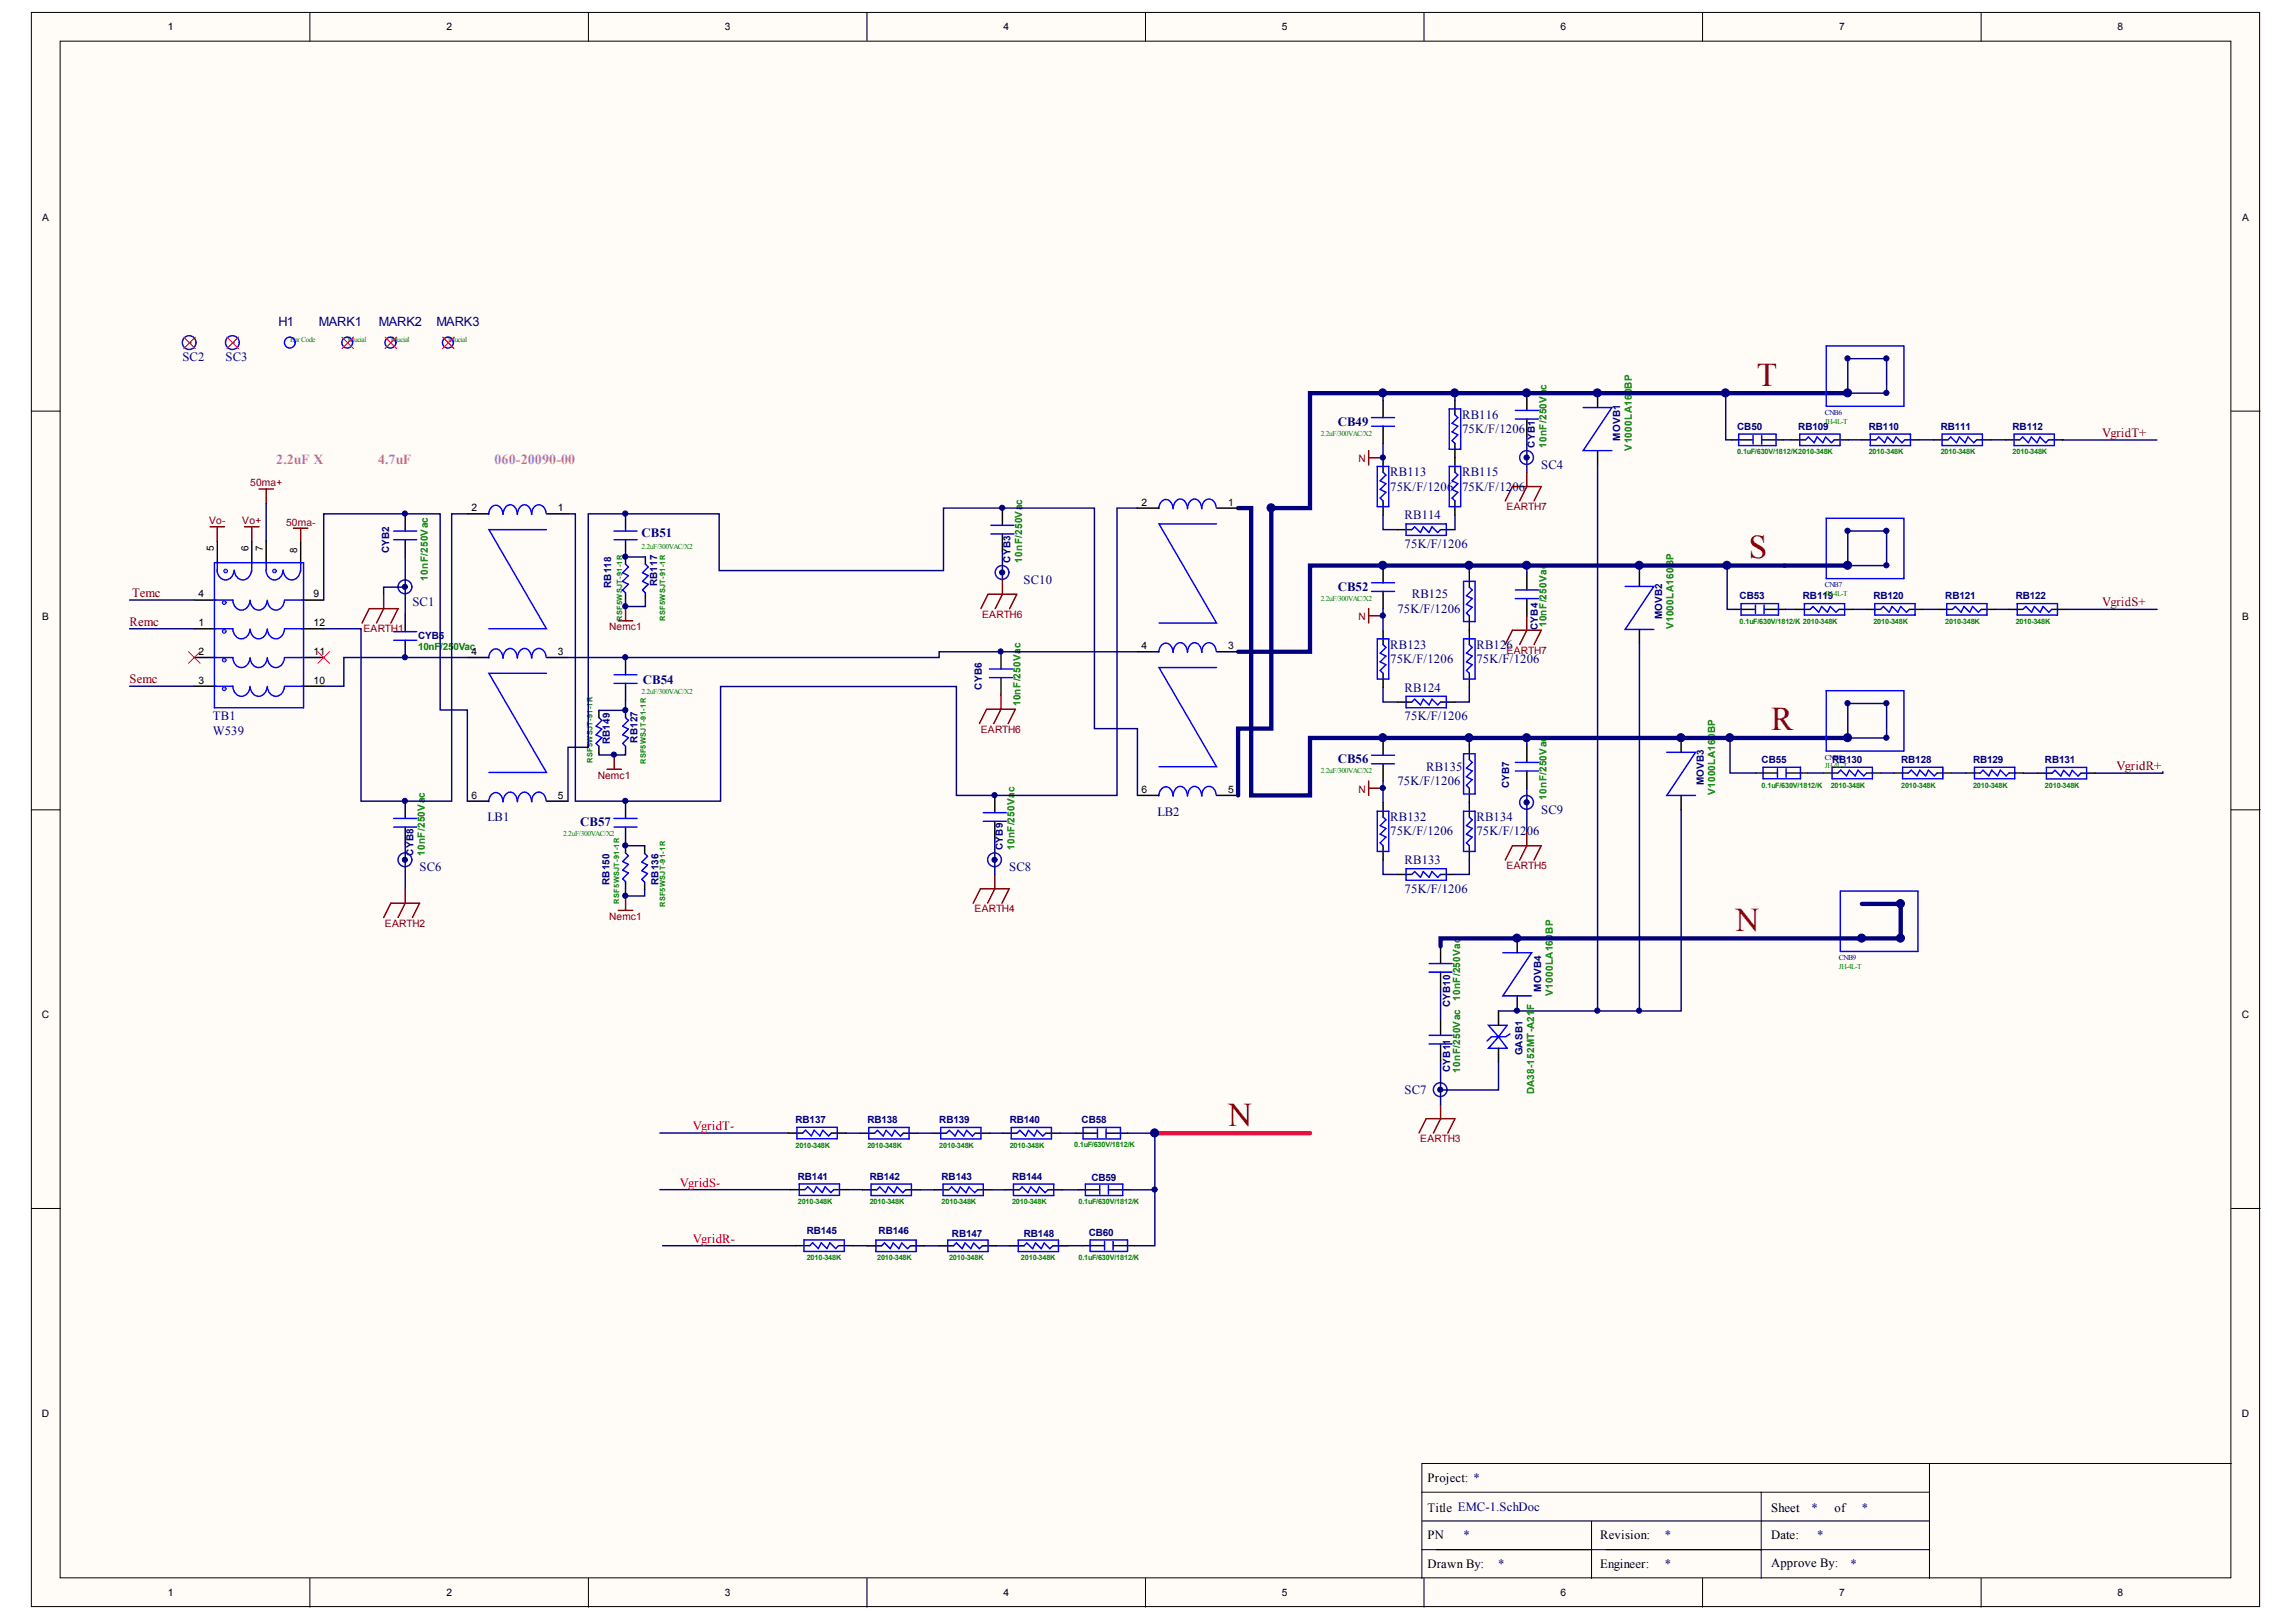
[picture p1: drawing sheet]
<svg xmlns="http://www.w3.org/2000/svg" width="297mm" height="210mm" viewBox="0 0 297 210" stroke-linecap="round" stroke-linejoin="round" font-family="sans-serif">
<defs><g id="words">
<g font-size="4.3" fill="#800000">
<text x="227.3" y="49.9">T</text>
<text x="226.2" y="72.2">S</text>
<text x="229.2" y="94.5">R</text>
<text x="224.5" y="120.4">N</text>
<text x="158.9" y="145.7">N</text>
</g>
<g font-size="1.8" fill="#f0f">
<text x="35.7" y="60">2.2uF X</text>
<text x="48.9" y="60">4.7uF</text>
<text x="64" y="60">060-20090-00</text>
</g>
<g font-size="1.7" fill="#000080">
<text x="36" y="42.2">H1</text>
<text x="41.3" y="42.2">MARK1</text>
<text x="49" y="42.2">MARK2</text>
<text x="56.5" y="42.2">MARK3</text>
<text x="173.1" y="55.1">CB49</text>
<text x="83" y="69.6">CB51</text>
<text x="173.1" y="76.4">CB52</text>
<text x="83.2" y="88.5">CB54</text>
<text x="173.1" y="98.7">CB56</text>
<text x="75.1" y="106.9">CB57</text>
</g>
<g font-size="1.6" fill="#000080">
<text x="23.6" y="46.8">SC2</text>
<text x="29.2" y="46.8">SC3</text>
<text x="189.2" y="54.2">RB116</text>
<text x="189.2" y="56.1">75K/F/1206</text>
<text x="179.9" y="63.5">75K/F/1206</text>
<text x="179.9" y="61.6">RB113</text>
<text x="189.2" y="63.5">75K/F/1206</text>
<text x="189.2" y="61.6">RB115</text>
<text x="199.4" y="60.7">SC4</text>
<text x="181.7" y="67.2">RB114</text>
<text x="181.7" y="70.9">75K/F/1206</text>
<text x="132.4" y="75.6">SC10</text>
<text x="182.6" y="77.4">RB125</text>
<text x="53.4" y="78.4">SC1</text>
<text x="179.9" y="83.9">RB123</text>
<text x="180.8" y="79.3">75K/F/1206</text>
<text x="191" y="83.9">RB126</text>
<text x="179.9" y="85.8">75K/F/1206</text>
<text x="181.7" y="89.5">RB124</text>
<text x="191" y="85.8">75K/F/1206</text>
<text x="27.6" y="95.1">W539</text>
<text x="27.6" y="93.2">TB1</text>
<text x="181.7" y="93.2">75K/F/1206</text>
<text x="180.8" y="101.6">75K/F/1206</text>
<text x="184.5" y="99.7">RB135</text>
<text x="63.1" y="106.3">LB1</text>
<text x="149.8" y="105.5">LB2</text>
<text x="179.9" y="106.3">RB132</text>
<text x="191" y="106.3">RB134</text>
<text x="199.4" y="105.3">SC9</text>
<text x="54.3" y="112.8">SC6</text>
<text x="130.6" y="112.8">SC8</text>
<text x="179.9" y="108.1">75K/F/1206</text>
<text x="181.7" y="111.8">RB133</text>
<text x="191" y="108.1">75K/F/1206</text>
<text x="181.7" y="115.5">75K/F/1206</text>
<text x="181.7" y="141.6">SC7</text>
<text x="234.4" y="195.7">*</text>
<text x="240.9" y="195.7">*</text>
<text x="189.3" y="199.2">*</text>
<text x="193.8" y="202.9">*</text>
<text x="215.4" y="199.2">*</text>
<text x="215.4" y="202.9">*</text>
<text x="235.1" y="199.2">*</text>
<text x="239.4" y="202.9">*</text>
</g>
<g font-size="1.6" fill="#800000">
<text x="271.9" y="56.5">VgridT+</text>
<text x="17.1" y="77.2">Temc</text>
<text x="16.8" y="81">Remc</text>
<text x="271.9" y="78.5">VgridS+</text>
<text x="16.8" y="88.4">Semc</text>
<text x="273.8" y="99.7">VgridR+</text>
</g>
<g font-size="1.6" fill="#f00">
<text x="89.6" y="146.2">VgridT-</text>
<text x="87.9" y="153.6">VgridS-</text>
<text x="89.6" y="160.8">VgridR-</text>
</g>
<g font-size="1.6">
<text x="184.7" y="191.8">Project: *</text>
<text x="184.7" y="195.7">Title EMC-1.SchDoc</text>
<text x="229.2" y="195.7">Sheet</text>
<text x="237.3" y="195.7">of</text>
<text x="184.7" y="202.9">Drawn By:</text>
<text x="184.7" y="199.2">PN</text>
<text x="207" y="202.9">Engineer:</text>
<text x="207" y="199.2">Revision:</text>
<text x="229.2" y="199.2">Date:</text>
<text x="229.2" y="202.7">Approve By:</text>
</g>
<g font-size="1.3">
<text x="21.7" y="3.9">1</text>
<text x="57.7" y="3.9">2</text>
<text x="93.8" y="3.9">3</text>
<text x="129.8" y="3.9">4</text>
<text x="165.8" y="3.9">5</text>
<text x="201.9" y="3.9">6</text>
<text x="237.9" y="3.9">7</text>
<text x="274" y="3.9">8</text>
<text x="5.5" y="28.6">A</text>
<text x="290.1" y="28.6">A</text>
<text x="147.7" y="65.4">2</text>
<text x="158.9" y="65.4">1</text>
<text x="27.7" y="71.3" transform="rotate(-90 27.7 71.3)">5</text>
<text x="32.1" y="71.3" transform="rotate(-90 32.1 71.3)">6</text>
<text x="34" y="71.3" transform="rotate(-90 34 71.3)">7</text>
<text x="38.5" y="71.5" transform="rotate(-90 38.5 71.5)">8</text>
<text x="61" y="66.2">2</text>
<text x="72.2" y="66.2">1</text>
<text x="25.7" y="77.3">4</text>
<text x="40.6" y="77.3">9</text>
<text x="5.5" y="80.2">B</text>
<text x="25.7" y="81">1</text>
<text x="40.6" y="81">12</text>
<text x="290.1" y="80.2">B</text>
<text x="25.7" y="84.8">2</text>
<text x="25.7" y="88.5">3</text>
<text x="40.6" y="88.5">10</text>
<text x="40.6" y="84.8">11</text>
<text x="61" y="84.8">4</text>
<text x="72.2" y="84.8">3</text>
<text x="147.7" y="84">4</text>
<text x="158.9" y="84">3</text>
<text x="61" y="103.4">6</text>
<text x="72.2" y="103.4">5</text>
<text x="147.7" y="102.6">6</text>
<text x="158.9" y="102.6">5</text>
<text x="5.4" y="131.8">C</text>
<text x="290" y="131.8">C</text>
<text x="5.4" y="183.4">D</text>
<text x="290" y="183.4">D</text>
<text x="21.7" y="206.6">1</text>
<text x="57.7" y="206.6">2</text>
<text x="93.8" y="206.6">3</text>
<text x="129.8" y="206.6">4</text>
<text x="165.8" y="206.6">5</text>
<text x="201.9" y="206.6">6</text>
<text x="237.9" y="206.6">7</text>
<text x="274" y="206.6">8</text>
</g>
<g font-size="1.3" fill="#800000">
<text x="175.8" y="59.8">N</text>
<text x="32.4" y="62.9">50ma+</text>
<text x="27.1" y="67.8">Vo-</text>
<text x="31.3" y="67.8">Vo+</text>
<text x="37" y="68">50ma-</text>
<text x="194.9" y="66">EARTH7</text>
<text x="47" y="81.8">EARTH1</text>
<text x="78.8" y="81.5">Nemc1</text>
<text x="127.1" y="80">EARTH6</text>
<text x="175.8" y="80.3">N</text>
<text x="194.9" y="84.6">EARTH7</text>
<text x="126.9" y="94.8">EARTH6</text>
<text x="77.4" y="100.7">Nemc1</text>
<text x="175.8" y="102.6">N</text>
<text x="194.9" y="112.5">EARTH5</text>
<text x="49.8" y="119.9">EARTH2</text>
<text x="78.8" y="119">Nemc1</text>
<text x="126.1" y="118.1">EARTH4</text>
<text x="183.7" y="147.8">EARTH3</text>
</g>
<g font-size="1.3" fill="#000080">
<text x="198.6" y="57.9" transform="rotate(-90 198.6 57.9)">CYB1</text>
<text x="209.6" y="57" transform="rotate(-90 209.6 57)">MOVB1</text>
<text x="224.7" y="55.6">CB50</text>
<text x="232.7" y="55.6">RB109</text>
<text x="241.8" y="55.6">RB110</text>
<text x="251.1" y="55.6">RB111</text>
<text x="260.4" y="55.6">RB112</text>
<text x="50.3" y="71.6" transform="rotate(-90 50.3 71.6)">CYB2</text>
<text x="79.1" y="76.1" transform="rotate(-90 79.1 76.1)">RB118</text>
<text x="85" y="75.9" transform="rotate(-90 85 75.9)">RB117</text>
<text x="130.7" y="72.8" transform="rotate(-90 130.7 72.8)">CYB3</text>
<text x="225.1" y="77.6">CB53</text>
<text x="233.2" y="77.6">RB119</text>
<text x="242.4" y="77.6">RB120</text>
<text x="251.7" y="77.6">RB121</text>
<text x="260.8" y="77.6">RB122</text>
<text x="54.1" y="82.7">CYB5</text>
<text x="199" y="81.6" transform="rotate(-90 199 81.6)">CYB4</text>
<text x="215" y="80.2" transform="rotate(-90 215 80.2)">MOVB2</text>
<text x="127" y="89.3" transform="rotate(-90 127 89.3)">CYB6</text>
<text x="78.9" y="96.3" transform="rotate(-90 78.9 96.3)">RB149</text>
<text x="82.5" y="96.1" transform="rotate(-90 82.5 96.1)">RB127</text>
<text x="220.4" y="101.6" transform="rotate(-90 220.4 101.6)">MOVB3</text>
<text x="227.9" y="98.7">CB55</text>
<text x="237" y="98.8">RB130</text>
<text x="246" y="98.7">RB128</text>
<text x="255.3" y="98.7">RB129</text>
<text x="264.6" y="98.8">RB131</text>
<text x="195.2" y="102" transform="rotate(-90 195.2 102)">CYB7</text>
<text x="53.5" y="110.7" transform="rotate(-90 53.5 110.7)">CYB8</text>
<text x="129.7" y="110" transform="rotate(-90 129.7 110)">CYB9</text>
<text x="78.9" y="114.5" transform="rotate(-90 78.9 114.5)">RB150</text>
<text x="85.2" y="114.5" transform="rotate(-90 85.2 114.5)">RB136</text>
<text x="187.6" y="130.4" transform="rotate(-90 187.6 130.4)">CYB10</text>
<text x="199.4" y="128.3" transform="rotate(-90 199.4 128.3)">MOVB4</text>
<text x="197" y="136.6" transform="rotate(-90 197 136.6)">GASB1</text>
<text x="187.6" y="138.7" transform="rotate(-90 187.6 138.7)">CYB11</text>
<text x="102.9" y="145.3">RB137</text>
<text x="112.2" y="145.4">RB138</text>
<text x="121.5" y="145.4">RB139</text>
<text x="130.6" y="145.4">RB140</text>
<text x="139.9" y="145.4">CB58</text>
<text x="103.2" y="152.7">RB141</text>
<text x="112.5" y="152.7">RB142</text>
<text x="121.8" y="152.7">RB143</text>
<text x="130.9" y="152.7">RB144</text>
<text x="141.2" y="152.8">CB59</text>
<text x="104.4" y="159.7">RB145</text>
<text x="113.7" y="159.7">RB146</text>
<text x="123.2" y="160.1">RB147</text>
<text x="132.5" y="160.1">RB148</text>
<text x="140.8" y="159.9">CB60</text>
</g>
<g font-size="1.3" fill="#008000">
<text x="200.1" y="57.9" transform="rotate(-90 200.1 57.9)">10nF/250Vac</text>
<text x="211.1" y="58.3" transform="rotate(-90 211.1 58.3)">V1000LA160BP</text>
<text x="55.4" y="75.1" transform="rotate(-90 55.4 75.1)">10nF/250Vac</text>
<text x="132.2" y="72.8" transform="rotate(-90 132.2 72.8)">10nF/250Vac</text>
<text x="200.1" y="81.2" transform="rotate(-90 200.1 81.2)">10nF/250Vac</text>
<text x="216.5" y="81.5" transform="rotate(-90 216.5 81.5)">V1000LA160BP</text>
<text x="54.1" y="84.2">10nF</text>
<text x="57" y="84.2">/25</text>
<text x="58.7" y="84.2">0Vac</text>
<text x="132" y="91.4" transform="rotate(-90 132 91.4)">10nF/250Vac</text>
<text x="200.1" y="103.5" transform="rotate(-90 200.1 103.5)">10nF/250Vac</text>
<text x="221.9" y="102.9" transform="rotate(-90 221.9 102.9)">V1000LA160BP</text>
<text x="55" y="110.7" transform="rotate(-90 55 110.7)">10nF/250Vac</text>
<text x="131.2" y="110" transform="rotate(-90 131.2 110)">10nF/250Vac</text>
<text x="188.9" y="129.5" transform="rotate(-90 188.9 129.5)">10nF/250Vac</text>
<text x="198.5" y="130.7" transform="rotate(-90 198.5 130.7)">F</text>
<text x="200.9" y="128.9" transform="rotate(-90 200.9 128.9)">V1000LA160BP</text>
<text x="188.9" y="138.8" transform="rotate(-90 188.9 138.8)">10nF/250Vac</text>
<text x="198.5" y="141.6" transform="rotate(-90 198.5 141.6)">DA38-152MT-A21</text>
</g>
<g font-size="1" fill="#008000">
<text x="37.5" y="44.2">BarCode</text>
<text x="45" y="44.2">fiducial</text>
<text x="50.5" y="44.2">fiducial</text>
<text x="58" y="44.2">fiducial</text>
<text x="170.9" y="56.4">2.2uF/300VAC/X2</text>
<text x="236.1" y="54.8">JH-4L-T</text>
<text x="83" y="71.1">2.2uF/300VAC/X2</text>
<text x="170.9" y="77.8">2.2uF/300VAC/X2</text>
<text x="236.1" y="77.1">JH-4L-T</text>
<text x="83" y="89.9">2.2uF/300VAC/X2</text>
<text x="170.9" y="100.1">2.2uF/300VAC/X2</text>
<text x="236.1" y="99.4">JH-4L-T</text>
<text x="72.9" y="108.2">2.2uF/300VAC/X2</text>
<text x="237.9" y="125.4">JH-4L-T</text>
</g>
<g font-size="1" fill="#000080">
<text x="236.1" y="53.7">CNB6</text>
<text x="236.1" y="76">CNB7</text>
<text x="236.1" y="98.3">CNB8</text>
<text x="237.9" y="124.3">CNB9</text>
</g>
<g font-size=".9" fill="#008000">
<text x="224.7" y="58.8">0.1uF/630V/1812/K2010-348K</text>
<text x="241.8" y="58.8">2010-348K</text>
<text x="251.1" y="58.8">2010-348K</text>
<text x="260.4" y="58.8">2010-348K</text>
<text x="80.5" y="80.3" transform="rotate(-90 80.5 80.3)">RSF5WSJT-91-1R</text>
<text x="86.1" y="80.3" transform="rotate(-90 86.1 80.3)">RSF5WSJT-91-1R</text>
<text x="225.1" y="80.7">0.1uF/630V/1812/K 2010-348K</text>
<text x="242.4" y="80.7">2010-348K</text>
<text x="251.7" y="80.7">2010-348K</text>
<text x="260.8" y="80.7">2010-348K</text>
<text x="76.6" y="98.7" transform="rotate(-90 76.6 98.7)">RSF5WSJT-91-1R</text>
<text x="83.5" y="98.9" transform="rotate(-90 83.5 98.9)">RSF5WSJT-91-1R</text>
<text x="227.9" y="101.9">0.1uF/630V/1812/K</text>
<text x="236.8" y="101.9">2010-348K</text>
<text x="246" y="101.9">2010-348K</text>
<text x="255.3" y="101.9">2010-348K</text>
<text x="264.6" y="101.9">2010-348K</text>
<text x="80.1" y="117" transform="rotate(-90 80.1 117)">RSF5WSJT-91-1R</text>
<text x="86.1" y="117.4" transform="rotate(-90 86.1 117.4)">RSF5WSJT-91-1R</text>
<text x="102.9" y="148.5">2010-348K</text>
<text x="112.2" y="148.5">2010-348K</text>
<text x="121.5" y="148.5">2010-348K</text>
<text x="130.6" y="148.5">2010-348K</text>
<text x="139" y="148.4">0.1uF/630V/1812/K</text>
<text x="103.2" y="155.8">2010-348K</text>
<text x="112.5" y="155.9">2010-348K</text>
<text x="121.8" y="155.9">2010-348K</text>
<text x="130.9" y="155.9">2010-348K</text>
<text x="139.5" y="155.8">0.1uF/630V/1812/K</text>
<text x="104.4" y="163.1">2010-348K</text>
<text x="113.5" y="163.1">2010-348K</text>
<text x="122.8" y="163.1">2010-348K</text>
<text x="132.1" y="163.1">2010-348K</text>
<text x="139.5" y="163.1">0.1uF/630V/1812/K</text>
</g>
</g></defs>
<g fill="#fffcf8" stroke="#000" stroke-width=".13">
<path d="M4.1 1.6h288.2v206.3h-288.2z"/>
<path d="M7.8 5.3h280.8v198.9h-280.8z"/>
</g>
<g fill="none" stroke="#000" stroke-width=".13">
<path d="M40.1 1.6v3.7M76.1 1.6v3.7M112.2 1.6v3.7M148.2 1.6v3.7M184.2 1.6v3.7M220.3 1.6v3.7M256.3 1.6v3.7M4.1 53.2h3.7M288.7 53.2h3.7M4.1 104.8h3.7M288.7 104.8h3.7M4.1 156.4h3.7"/>
<path d="M288.7 156.4h3.7M184 196.8h65.6M184 193.1h65.6M205.9 196.8v3.7M227.9 193.1v7.4M249.6 189.4v14.9M288.7 189.4h-104.7v14.9M40.1 204.3v3.7M76.1 204.3v3.7M112.2 204.3v3.7M148.2 204.3v3.7M184 200.5h65.6"/>
<path d="M184.2 204.3v3.7M185.8 200.5h20.1v3.8M207.8 200.5h20.1v3.8M220.3 204.3v3.7M256.3 204.3v3.7"/>
</g>
<g fill="none" stroke="#000" stroke-width=".19">
<path d="M178.9 51.8v2.2M178.9 55.2v2.2M197.5 50.9v2.2M197.5 54.2v2.3M206.7 50.9v1.8M206.7 58.3v1.9M239.1 46.4h.1M239.1 50.9h.1M244.1 46.4h.1M244.1 50.9h.1M25.1 77.7h2.8M28.1 70v2.8"/>
<path d="M32.6 70v2.8M34.4 70v2.8M38.9 70.2v2.8M39.1 77.7h2.8M52.4 66.5v2.2M52.4 69.8v2.3M52.4 79.5v2.2M80.9 66.5v2.2M80.9 69.8v2.3M129.7 65.8v2.2M129.7 69.1v2.2M178.9 73.2v2.2"/>
<path d="M178.9 76.5v2.3M197.5 74.1v2.2M197.5 77.5v2.2M212.1 74v1.9M25.1 81.4h2.8M25.1 85.1h2.8M25.1 88.8h2.8M39.1 81.4h2.8M39.1 85.1h2.8M39.1 88.8h2.8M52.4 82.9v2.2M80.9 85.1v2.2"/>
<path d="M80.9 88.4v2.3M129.5 84.3v2.3M129.5 87.7v2.2M178.9 95.5v2.2M178.9 98.8v2.3M197.5 96.4v2.3M197.5 99.8v2.2M212.1 81.5v1.8M217.5 95.5v1.9M52.4 103.7v2.2M52.4 107v2.3M80.9 103.7v2.2"/>
<path d="M80.9 107v2.3M128.7 102.9v2.3M128.7 106.3v2.2M217.5 102.9v1.9M186.4 122.5v2.2M186.4 125.8v2.2M186.4 131.8v2.2M186.4 135.1v2.2M193.9 130.8v1.9M193.9 135.7v1.8M196.3 121.4v1.9M196.3 128.9v1.8"/>
</g>
<g fill="none" stroke="#00f" stroke-width=".19">
<path d="M177.4 55.2h3M177.4 54h3M196 54.2h3M196 53.1h3M204.8 52.7h3.7l-3.7 5.6h3.7M236.3 44.8h10v7.8h-10zM27.7 72.8h11.6v18.8h-11.6zM27.9 77.7h2.3M28.1 73.8a1.11 1.11 0 0 0 .5 1 1.11 1.11 0 0 0 1.2 0l.4-.6 .1-.3M28.1 72.8v.9M30.1 77.7a1.12 1.12 0 0 0 1.1 1.3 1.12 1.12 0 0 0 1.1-1.2M30.3 73.8a1.12 1.12 0 0 0 1.1 1.2 1.12 1.12 0 0 0 1.1-1.1"/>
<path d="M32.4 77.7a1.11 1.11 0 0 0 .5 1.1 1.11 1.11 0 0 0 1.2-.1l.4-.6 .1-.3M32.6 72.8v1.1M34.4 73.8a1.12 1.12 0 0 0 1.1 1.2 1.12 1.12 0 0 0 1.1-1.1M34.4 72.8v.9M36.6 73.8a1.12 1.12 0 0 0 1.1 1.2 1.12 1.12 0 0 0 1.2-1.1M36.8 77.7a1.12 1.12 0 0 1-1.1 1.3 1.12 1.12 0 0 1-1.1-1.3M36.9 77.7h2.2M38.9 72.8v1.1M50.9 69.8h3M50.9 68.7h3M79.4 69.8h3M79.4 68.7h3"/>
<path d="M128.2 69.1h3M128.2 68h3M177.4 76.5h3M177.4 75.4h3M196 77.5h3M196 76.3h3M210.2 75.9h3.8l-3.8 5.6h3.8M27.9 81.4h2.3M27.9 85.1h2.3M27.9 88.8h2.3M30.1 88.8a1.12 1.12 0 0 0 1.1 1.3 1.12 1.12 0 0 0 1.1-1.2M30.1 85.1a1.12 1.12 0 0 0 1.1 1.3 1.12 1.12 0 0 0 1.1-1.2"/>
<path d="M30.1 81.4a1.12 1.12 0 0 0 1.1 1.3 1.12 1.12 0 0 0 1.1-1.2M32.4 88.8a1.11 1.11 0 0 0 .5 1.1 1.11 1.11 0 0 0 1.2 0l.4-.6 .1-.4M32.4 85.1a1.11 1.11 0 0 0 .5 1.1 1.11 1.11 0 0 0 1.2-.1l.4-.5 .1-.4M32.4 81.4a1.11 1.11 0 0 0 .5 1.1 1.11 1.11 0 0 0 1.2-.1l.4-.5 .1-.4M36.8 88.8a1.12 1.12 0 0 1-1.1 1.3 1.12 1.12 0 0 1-1.1-1.3M36.8 85.1a1.12 1.12 0 0 1-1.1 1.3 1.12 1.12 0 0 1-1.1-1.3M36.8 81.4a1.12 1.12 0 0 1-1.1 1.3 1.12 1.12 0 0 1-1.1-1.3M36.9 81.4h2.2M36.9 85.1h2.2M36.9 88.8h2.2M50.9 81.7h3M50.9 82.9h3"/>
<path d="M79.4 88.4h3M79.4 87.3h3M128 87.7h3M128 86.6h3M177.4 98.8h3M177.4 97.7h3M196 99.8h3M196 98.7h3M215.6 97.4h3.8l-3.8 5.5h3.8M50.9 107h3M50.9 105.9h3M79.4 107h3"/>
<path d="M79.4 105.9h3M127.2 106.3h3M127.2 105.2h3M184.9 125.8h3M184.9 124.7h3M184.9 135.1h3M184.9 134h3M192.6 132.7h2.4l-1.1 1.5zM193.9 134.2l1.1 1.5h-2.4zM194.4 123.3h3.7l-3.7 5.6h3.7M195.4 133.8l-.6 .4h-1.9l-.5 .5"/>
</g>
<path d="M34.4 65.1v4.9M129.7 71.3v3.7" fill="none" stroke="#000080" stroke-width=".19"/>
<g fill="none" stroke="#800000" stroke-width=".19">
<path d="M177.1 58.3v1.9M177.1 59.2h1.8M27.2 68.2h1.8M28.1 68.2v1.8M31.6 68.2h1.9M32.6 68.2v1.8M33.5 63.3h1.9M34.4 63.3v1.8M38 68.4h1.8M38.9 68.4v1.8M80.9 78.5v1.8M177.1 78.8v1.8"/>
<path d="M177.1 79.7h1.8M78.5 99.6h1.9M79.5 97.7v1.9M80 80.3h1.9M80 117.8h1.9M80.9 116v1.8M177.1 101.1v1.8M177.1 102h1.8"/>
</g>
<path d="M239.1 50.9h-69.6v14.9h-5v-.1M160.2 65.8h1.7v37.1h7.6v-7.4h69.6M230.9 73.2h-61.4v11.1h-9.3" fill="none" stroke="#000080" stroke-width=".56"/>
<g fill="#c0c0c0" stroke="#00f" stroke-width=".13">
<circle cx="29.2" cy="73.9" r=".24"/>
<circle cx="35.5" cy="73.9" r=".24"/>
<circle cx="29" cy="78" r=".24"/>
<circle cx="29" cy="81.7" r=".24"/>
<circle cx="29" cy="85.4" r=".24"/>
<circle cx="29" cy="89.1" r=".24"/>
</g>
<g fill="none" stroke="#000080" stroke-width=".19">
<path d="M178.9 50.9v.9M178.9 57.4v1.8M188.2 50.9v.9M197.5 56.5v4.6M223.3 50.9v6h.7M230.7 56.9h1M239.1 46.4h5v4.5h-5zM239.2 56.9h1.6M248.3 56.9h1.8M257.6 56.9h1.8M266.9 56.9h12.1M16.8 77.7h8.3"/>
<path d="M41.9 77.7v-11.2h15v25.4h3.6v11.8M52.4 76h-2.8v.9M52.4 72.1v7.4M60.5 66.5h-2.1v37.2h-11.7v-22.3h-4.8M80.9 72.1h2.6M80.9 77.7v.8h2.6v-.8M147.2 65.8h-2.7v37.1h-20.8v-14.1h-30.5v14.9h-18.8v-37.2h-.9M178.9 66.7v1.8h1.9M178.9 78.8v2.8M188.2 66.7v1.8M190.1 73.2v.9M197.5 73.2v.9"/>
<path d="M206.7 60.2v70.6h5.4v-47.5M212.1 73.2v.8M223.4 73.2v5.7h.9M231 78.9h1.3M239.1 68.7h5v4.5h-5zM239.8 78.9h1.6M248.9 78.9h1.8M258.2 78.9h1.7M267.3 78.9h11.8M16.8 81.4h8.3M16.8 88.8h8.3M60.5 85.1h-16v3.7h-2.6"/>
<path d="M77.5 97.5v.2h3.4v-.2M80.9 90.7v1.2h-3.4M147.2 84.3h-25.7v.8h-48M178.9 89v1.9h1.9M190.1 89v1.9h-1.9M190.1 95.5v.9M197.5 95.5v.9M223.8 95.5v4.5h3.4M239.1 91h5v4.5h-5zM279.8 99.9v.2h-8.7M52.4 109.3v5.7M80.9 115v1h2.5v-.9"/>
<path d="M80.9 109.3v.1h2.5v.1M128.7 108.5v4.7M147.2 102.9v-8.6h-5.6v-28.5h-19.5v8h-29.1v-7.3h-16.9v30.2h-2.6v7M178.9 111.3v1.9h1.9M178.9 101.1v2.8M190.1 111.3v1.9h-1.9M197.5 102v5.6M217.5 104.8v26h-5.4M233.9 100h2M243.4 100h1.6M252.5 100h1.8M261.8 100l1.8 .1"/>
<path d="M186.4 128v3.8M186.4 137.3v5.6M193.9 137.5v3.6h-7.5M193.9 130.8h2.4M196.3 130.7v.1h10.4M85.4 146.6h16.6M85.4 154h16.9M109.4 146.6h1.9M109.7 154h1.9M118.7 146.6h1.9M119 154h1.9M128 146.6h1.7"/>
<path d="M128.3 154h1.7M137.1 146.6h2.1M137.4 154h2.1M145.9 146.6h3.5v7.4h-3.2M149.4 154v7.2h-2.6M85.7 161.2h17.2M110.3 161.2h1.9M119.6 161.2h1.9M128.9 161.2h1.7M140.1 161.2h-2"/>
</g>
<g fill="none" stroke="#000" stroke-width=".19">
<path d="M24.5 44.4h.2M30.1 44.4h.2M45 44.4h.1M50.5 44.4h.1M58 44.4h.1M178.9 59.2v1.9M188.2 51.8v1.9M188.2 57.4v3.7M197.5 59.2h.2M224 56.9h2.8M227.9 56.9h2.8M231.7 56.9h1.9"/>
<path d="M237.3 56.9h1.9M240.8 56.9h1.9M246.4 56.9h1.9M250.1 56.9h1.9M255.7 56.9h1.9M259.4 56.9h1.9M265 56.9h1.9M52.4 76h.2M60.5 66.5h2.8M70.7 66.5h2.8M80.9 72.1v.9M80.9 76.7v1"/>
<path d="M83.5 72.1v.9M83.5 76.7v1M129.7 74.1h.2M147.2 65.8h2.7M157.4 65.8h2.8M178.9 64.8v1.9M180.8 68.5h1.8M186.4 68.5h1.8M188.2 64.8v1.9M190.1 74.1v1.9M190.1 79.7v3.7M224.3 78.9h2.8"/>
<path d="M228.2 78.9h2.8M232.3 78.9h1.9M237.9 78.9h1.9M239.1 68.7h.1M239.1 73.2h.1M241.4 78.9h1.9M244.1 68.7h.1M244.1 73.2h.1M247 78.9h1.9M250.7 78.9h1.9M256.3 78.9h1.9M259.9 78.9h1.8"/>
<path d="M265.4 78.9h1.9M60.5 85.1h2.8M70.7 85.1h2.8M77.5 91.9v1M77.5 96.6v.9M80.9 91.9v1M80.9 96.6v.9M147.2 84.3h2.7M157.4 84.3h2.8M178.9 81.6v1.8M178.9 87.1v1.9M180.8 90.9h1.8"/>
<path d="M186.4 90.9h1.8M190.1 87.1v1.9M190.1 96.4v1.9M239.1 91v.1M239.1 95.5h.1M244.1 91v.1M244.1 95.5h.1M52.4 111.3h.2M60.5 103.7h2.8M70.7 103.7h2.8M80.9 109.4v1M80.9 114.1v.9"/>
<path d="M83.4 109.5v.9M83.4 114.2v.9M128.7 111.3h.2M147.2 102.9h2.7M157.4 102.9h2.8M178.9 103.9v1.8M178.9 109.4v1.9M180.8 113.2h1.8M186.4 113.2h1.8M190.1 102v3.7M190.1 109.4v1.9M197.5 103.9h.2"/>
<path d="M227.2 100h2.8M231.1 100h2.8M235.9 100h1.9M240.9 117h.1M241.5 100h1.9M245 100h1.9M245.9 117h.1M250.6 100h1.9M254.3 100h1.9M259.9 100h1.9M263.6 100.1h1.9M269.2 100.1h1.9"/>
<path d="M240.9 121.4v.1M245.9 121.4v.1M102 146.6h1.8M102.3 154h1.8M107.6 146.6h1.8M107.9 154h1.8M111.3 146.6h1.8M111.6 154h1.8M116.9 146.6h1.8M117.2 154h1.8M120.6 146.6h1.8M120.9 154h1.8"/>
<path d="M126.2 146.6h1.8M126.5 154h1.8M129.7 146.6h1.9M130 154h1.9M135.3 146.6h1.8M135.6 154h1.8M139.2 146.6h2.8M139.5 154h2.8M143.1 146.6h2.8M143.4 154h2.8M186.4 141.1h.2M102.9 161.2h1.9"/>
<path d="M108.5 161.2h1.8M112.2 161.2h1.9M117.8 161.2h1.8M121.5 161.2h1.9M127.1 161.2h1.8M130.6 161.2h1.9M136.2 161.2h1.9M140.1 161.2h2.8M144 161.2h2.8"/>
</g>
<g fill="none" stroke="#00f" stroke-width=".19">
<path d="M187.5 52.9h1.5v5.2h-1.5zM188.2 53.7l.4 .3-.7 .8 .7 .4-.7 .7 .7 .4-.7 .7 .3 .4M224.9 56.2h4.9v1.5h-4.9zM226.8 56.4v1.1M227.9 56.4v1.1M232.8 56.2h5.2v1.5h-5.2zM233.6 56.9l.4-.4 .7 .8 .4-.8 .7 .8 .4-.8 .7 .8 .4-.4M242 56.2h5.2v1.5h-5.2zM242.7 56.9l.4-.4 .7 .8 .4-.8 .7 .8 .4-.8 .7 .8 .4-.4M251.3 56.2h5.2v1.5h-5.2zM252 56.9l.4-.4 .7 .8 .4-.8 .7 .8 .4-.8 .7 .8 .4-.4M260.6 56.2h5.2v1.5h-5.2z"/>
<path d="M261.3 56.9l.4-.4 .7 .8 .4-.8 .7 .8 .4-.8 .8 .8 .3-.4M63.2 66.6a1.04 1.04 0 0 1 1.2-1.2 1.25 1.25 0 0 1 .7 1.2 1.02 1.02 0 0 1 1.2-1.2 1.31 1.31 0 0 1 .6 1.2 1.02 1.02 0 0 1 1.2-1.2 1.31 1.31 0 0 1 .7 1.2M70.6 66.4a.94 .94 0 0 0-1-1.1 .94 .94 0 0 0-.8 1.3M70.7 68.5h-7.4l7.4 12.9h-7.4M80.9 73l.4 .4-.7 .7 .7 .4-.7 .7 .7 .4-.7 .7 .3 .4M83.5 73l.4 .4-.8 .7 .8 .4-.8 .7 .8 .4-.8 .7 .4 .4M149.9 65.8a1.04 1.04 0 0 1 1.2-1.1 1.25 1.25 0 0 1 .7 1.1 1.02 1.02 0 0 1 1.1-1.2 1.31 1.31 0 0 1 .7 1.2 1.02 1.02 0 0 1 1.2-1.2 1.31 1.31 0 0 1 .7 1.2M157.3 65.6a.94 .94 0 0 0-1-1 .94 .94 0 0 0-.8 1.2M157.4 67.8h-7.5l7.5 12.8h-7.5M178.2 60.4h1.5v5.2h-1.5zM178.9 61.1l.4 .4-.7 .7 .7 .4-.7 .7 .7 .4-.7 .8 .3 .3M181.9 67.8h5.2v1.5h-5.2z"/>
<path d="M182.6 68.5l.4-.3 .8 .7 .3-.7 .8 .7 .4-.7 .7 .7 .4-.4M187.5 60.4h1.5v5.2h-1.5zM188.2 61.1l.4 .4-.7 .7 .7 .4-.7 .7 .7 .4-.7 .8 .3 .3M189.3 75.2h1.5v5.2h-1.5zM190.1 76l.4 .3-.8 .8 .8 .4-.8 .7 .8 .4-.8 .7 .4 .4M225.2 78.1h4.9v1.5h-4.9zM227.1 78.3v1.1M228.2 78.3v1.1M233.4 78.1h5.2v1.5h-5.2zM234.2 78.9l.4-.4 .7 .7 .4-.7 .7 .7 .4-.7 .7 .7 .4-.3M236.3 67.1h10v7.8h-10zM242.6 78.1h5.2v1.5h-5.2z"/>
<path d="M243.3 78.9l.4-.4 .7 .7 .4-.7 .7 .7 .4-.7 .7 .7 .4-.3M251.9 78.1h5.2v1.5h-5.2zM252.6 78.9l.4-.4 .7 .7 .4-.7 .7 .7 .4-.7 .7 .7 .4-.3M261 78.1h5.2v1.5h-5.2zM261.7 78.9l.4-.4 .7 .7 .4-.7 .7 .7 .4-.7 .8 .7 .3-.3M63.2 85.1a1.04 1.04 0 0 1 1.2-1.1 1.25 1.25 0 0 1 .7 1.1 1.02 1.02 0 0 1 1.2-1.1 1.31 1.31 0 0 1 .6 1.1 1.02 1.02 0 0 1 1.2-1.1 1.31 1.31 0 0 1 .7 1.2M70.6 85a.94 .94 0 0 0-1-1.1 .94 .94 0 0 0-.8 1.2M70.7 87.1h-7.4l7.4 12.9h-7.4M77.5 92.9l.4 .3-.8 .8 .8 .3-.8 .8 .8 .4-.8 .7 .4 .4M80.9 92.9l.4 .3-.7 .8 .7 .3-.7 .8 .7 .4-.7 .7 .3 .4M149.9 84.4a1.04 1.04 0 0 1 1.2-1.1 1.25 1.25 0 0 1 .7 1.1 1.03 1.03 0 0 1 1.1-1.2 1.31 1.31 0 0 1 .7 1.2 1.02 1.02 0 0 1 1.2-1.2 1.31 1.31 0 0 1 .7 1.2M157.3 84.2a.94 .94 0 0 0-1-1 .94 .94 0 0 0-.8 1.2"/>
<path d="M157.4 86.4h-7.5l7.5 12.8h-7.5M178.2 82.7h1.5v5.2h-1.5zM178.9 83.4l.4 .4-.7 .7 .7 .4-.7 .7 .7 .4-.7 .8 .3 .3M181.9 90.1h5.2v1.5h-5.2zM182.6 90.9l.4-.4 .8 .7 .3-.7 .8 .7 .4-.7 .7 .7 .4-.3M189.3 82.7h1.5v5.2h-1.5zM189.3 97.5h1.5v5.3h-1.5zM190.1 98.3l.4 .4-.8 .7 .8 .4-.8 .7 .8 .4-.8 .7 .4 .4M190.1 83.4l.4 .4-.8 .7 .8 .4-.8 .7 .8 .4-.8 .8 .4 .3M228.1 99.3h4.8v1.5h-4.8zM230 99.5v1.1M231.1 99.5v1.1"/>
<path d="M236.3 89.4h10v7.8h-10zM237 99.3h5.2v1.5h-5.2zM246.1 99.3h5.2v1.5h-5.2zM255.4 99.3h5.3v1.5h-5.3zM264.7 99.3h5.3v1.5h-5.3zM63.2 103.7a1.04 1.04 0 0 1 1.2-1.1 1.24 1.24 0 0 1 .7 1.2M65.1 103.7a1.03 1.03 0 0 1 1.2-1.1 1.3 1.3 0 0 1 .6 1.2M66.9 103.7a1.02 1.02 0 0 1 1.2-1.1 1.31 1.31 0 0 1 .7 1.2M70.6 103.6a.94 .94 0 0 0-1-1.1 .94 .94 0 0 0-.8 1.2M80.9 110.4l.4 .3-.7 .8 .7 .4-.7 .7 .7 .4-.7 .7 .3 .4M83.4 110.4l.4 .4-.8 .8 .8 .3-.8 .8 .8 .4-.8 .7 .4 .4M149.9 103a1.04 1.04 0 0 1 1.2-1.1 1.24 1.24 0 0 1 .7 1.1"/>
<path d="M151.8 103a1.03 1.03 0 0 1 1.1-1.2 1.3 1.3 0 0 1 .7 1.2M153.6 103a1.02 1.02 0 0 1 1.2-1.2 1.31 1.31 0 0 1 .7 1.2M157.3 102.8a.94 .94 0 0 0-1-1 .94 .94 0 0 0-.8 1.2M178.2 105h1.5v5.2h-1.5zM178.9 105.7l.4 .4-.7 .7 .7 .4-.7 .8 .7 .3-.7 .8 .3 .3M181.9 112.4h5.2v1.5h-5.2zM182.6 113.2l.4-.4 .8 .7 .3-.7 .8 .7 .4-.7 .7 .7 .4-.3M189.3 105h1.5v5.2h-1.5zM190.1 105.7l.4 .4-.8 .7 .8 .4-.8 .8 .8 .3-.8 .8 .4 .3M237.8 100l.3-.3 .8 .7 .4-.7 .7 .7 .4-.7 .7 .7 .4-.4M238.1 115.3h10v7.8h-10zM246.9 100l.4-.3 .7 .7 .4-.7 .7 .7 .4-.7 .7 .7 .4-.4"/>
<path d="M256.2 100l.4-.3 .7 .7 .4-.7 .7 .7 .4-.7 .7 .7 .4-.4M265.5 100.1l.4-.4 .7 .7 .4-.7 .7 .7 .4-.7 .7 .7 .4-.3M103.1 145.9h5.2v1.5h-5.2zM103.4 153.2h5.2v1.5h-5.2zM103.8 146.6l.4-.3 .8 .7 .3-.7 .8 .7 .3-.7 .8 .7 .4-.4M104.1 154l.4-.4 .8 .7 .3-.7 .8 .7 .3-.7 .8 .7 .4-.3M112.4 145.9h5.2v1.5h-5.2zM112.7 153.2h5.2v1.5h-5.2zM113.1 146.6l.4-.3 .8 .7 .3-.7 .8 .7 .4-.7 .7 .7 .4-.4M113.4 154l.4-.4 .8 .7 .3-.7 .8 .7 .3-.7 .8 .7 .4-.3M121.7 145.9h5.2v1.5h-5.2zM122 153.2h5.2v1.5h-5.2z"/>
<path d="M122.4 146.6l.4-.3 .8 .7 .3-.7 .8 .7 .4-.7 .7 .7 .4-.4M122.7 154l.4-.4 .8 .7 .3-.7 .8 .7 .4-.7 .7 .7 .4-.3M130.8 145.9h5.2v1.5h-5.2zM131.1 153.2h5.2v1.5h-5.2zM131.6 146.6l.3-.3 .8 .7 .4-.7 .7 .7 .4-.7 .7 .7 .4-.4M131.9 154l.3-.4 .8 .7 .3-.7 .8 .7 .4-.7 .7 .7 .4-.3M140.1 145.9h4.9v1.5h-4.9zM140.4 153.2h4.9v1.5h-4.9zM142 146.1v1.1M142.3 153.4v1.1M143.1 146.1v1.1M143.4 153.4v1.1"/>
<path d="M104 160.5h5.2v1.4h-5.2zM104.8 161.2l.3-.4 .8 .8 .3-.8 .8 .8 .4-.8 .7 .8 .4-.4M113.3 160.5h5.2v1.5h-5.2zM114.1 161.2l.3-.3 .8 .7 .3-.7 .8 .7 .4-.7 .7 .7 .4-.4M122.6 160.5h5.2v1.5h-5.2zM123.4 161.2l.3-.3 .8 .7 .3-.7 .8 .7 .4-.7 .7 .7 .4-.4M131.7 160.5h5.2v1.5h-5.2zM132.5 161.2l.3-.3 .8 .7 .4-.7 .7 .7 .4-.7 .7 .7 .4-.4M141 160.5h4.9v1.4h-4.9zM142.9 160.6v1.2M144 160.6v1.2"/>
<circle cx="37.5" cy="44.3" r=".7"/>
<circle cx="44.9" cy="44.3" r=".7"/>
<circle cx="50.5" cy="44.3" r=".71"/>
<circle cx="58" cy="44.3" r=".71"/>
</g>
<path d="M149.4 146.6h20.1" fill="none" stroke="#f00" stroke-width=".56"/>
<path d="M164.5 65.8v28.5h-4.3v8.6M230.9 73.2h8.2M240.9 117h5v4.4h-59.5v1.1" fill="none" stroke="#000080" stroke-width=".56"/>
<g fill="none" stroke="#f00" stroke-width=".13">
<path d="M23.8 43.6l1.5 1.5M25.3 43.6l-1.5 1.5M29.4 43.6l1.4 1.5M30.8 43.6l-1.4 1.5M44.2 43.6l1.5 1.5M45.7 43.6l-1.5 1.5M49.8 43.6l1.5 1.5M51.3 43.6l-1.5 1.5M57.3 43.6l1.5 1.5M58.8 43.6l-1.5 1.5M24.4 84.3l1.5 1.5M25.9 84.3l-1.5 1.5"/>
<path d="M41.1 84.3l1.5 1.5M42.6 84.3l-1.5 1.5"/>
</g>
<g fill="none" stroke="#0000bf" stroke-width=".19">
<circle cx="24.5" cy="44.3" r=".89"/>
<circle cx="30.1" cy="44.3" r=".89"/>
<circle cx="197.5" cy="59.2" r=".89"/>
<circle cx="52.4" cy="75.9" r=".89"/>
<circle cx="129.6" cy="74.1" r=".89"/>
<circle cx="52.4" cy="111.3" r=".89"/>
<circle cx="128.7" cy="111.3" r=".89"/>
<circle cx="197.5" cy="103.8" r=".89"/>
<circle cx="186.3" cy="141" r=".89"/>
</g>
<g fill="none" stroke="#800000" stroke-width=".19">
<path d="M49.6 76.9v1.9l-.9 1.8M126.9 78.8l.9-1.9h3.7l-.9 1.9M129.7 75v1.9l-.9 1.9M194.7 64.8l1-1.8h3.7l-.9 1.8M197.5 61.1v1.9l-.9 1.8M197.5 79.7v1.9l-.9 1.8M46.8 80.6l1-1.8h3.7l-.9 1.8M126.7 93.6l.9-1.8h3.8l-1 1.8M129.5 89.9v1.9l-.9 1.8M194.7 83.4l1-1.8h3.7l-.9 1.8M49.6 118.7l1-1.8h3.7l-.9 1.8M52.4 115v1.9l-.9 1.8"/>
<path d="M125.9 116.9l.9-1.9h3.8l-1 1.9M128.7 113.2v1.8l-.9 1.9M194.7 111.3l1-1.9h3.7l-.9 1.9M197.5 107.6v1.8l-.9 1.9M183.6 146.6l.9-1.8h3.7l-.9 1.8M186.4 142.9v1.9l-1 1.8"/>
</g>
<g fill="#000080" stroke="#000080" stroke-width=".13">
<circle cx="52.4" cy="111.3" r=".33"/>
<circle cx="52.4" cy="103.6" r=".33"/>
<circle cx="52.4" cy="85.1" r=".33"/>
<circle cx="52.4" cy="75.9" r=".33"/>
<circle cx="52.4" cy="66.5" r=".33"/>
<circle cx="79.4" cy="97.7" r=".33"/>
<circle cx="80.9" cy="115.9" r=".33"/>
<circle cx="80.9" cy="109.4" r=".33"/>
<circle cx="80.9" cy="103.6" r=".33"/>
<circle cx="80.9" cy="91.9" r=".33"/>
<circle cx="80.9" cy="85.1" r=".33"/>
<circle cx="80.9" cy="78.5" r=".33"/>
<circle cx="80.9" cy="72" r=".33"/>
<circle cx="80.9" cy="66.5" r=".33"/>
<circle cx="128.7" cy="111.3" r=".33"/>
<circle cx="128.7" cy="102.9" r=".33"/>
<circle cx="129.4" cy="84.3" r=".33"/>
<circle cx="129.6" cy="74.1" r=".33"/>
<circle cx="129.6" cy="65.7" r=".33"/>
<circle cx="149.4" cy="153.9" r=".33"/>
<circle cx="149.4" cy="146.6" r=".52"/>
<circle cx="164.4" cy="65.7" r=".52"/>
<circle cx="178.9" cy="102" r=".33"/>
<circle cx="178.9" cy="95.5" r=".52"/>
<circle cx="178.9" cy="79.7" r=".33"/>
<circle cx="178.9" cy="73.2" r=".52"/>
<circle cx="178.9" cy="59.2" r=".33"/>
<circle cx="178.9" cy="50.8" r=".52"/>
<circle cx="186.3" cy="141" r=".33"/>
<circle cx="188.2" cy="50.8" r=".52"/>
<circle cx="190" cy="95.5" r=".52"/>
<circle cx="190" cy="73.2" r=".52"/>
<circle cx="196.2" cy="130.8" r=".33"/>
<circle cx="196.2" cy="121.4" r=".52"/>
<circle cx="197.5" cy="103.8" r=".33"/>
<circle cx="197.5" cy="95.5" r=".52"/>
<circle cx="197.5" cy="73.2" r=".52"/>
<circle cx="197.5" cy="59.2" r=".33"/>
<circle cx="197.5" cy="50.8" r=".52"/>
<circle cx="206.6" cy="130.8" r=".33"/>
<circle cx="206.6" cy="50.8" r=".52"/>
<circle cx="212" cy="130.8" r=".33"/>
<circle cx="212.1" cy="73.2" r=".52"/>
<circle cx="217.5" cy="95.5" r=".52"/>
<circle cx="223.2" cy="50.8" r=".52"/>
<circle cx="223.4" cy="73.2" r=".52"/>
<circle cx="223.8" cy="95.5" r=".52"/>
<circle cx="239" cy="95.5" r=".52"/>
<circle cx="239" cy="91" r=".33"/>
<circle cx="239" cy="73.2" r=".52"/>
<circle cx="239" cy="68.7" r=".33"/>
<circle cx="239" cy="50.8" r=".52"/>
<circle cx="239" cy="46.4" r=".33"/>
<circle cx="240.8" cy="121.4" r=".52"/>
<circle cx="244" cy="95.5" r=".33"/>
<circle cx="244" cy="91" r=".33"/>
<circle cx="244" cy="73.2" r=".33"/>
<circle cx="244" cy="68.7" r=".33"/>
<circle cx="244" cy="50.8" r=".33"/>
<circle cx="244" cy="46.4" r=".33"/>
<circle cx="245.9" cy="121.4" r=".52"/>
<circle cx="245.9" cy="116.9" r=".52"/>
</g>
<use href="#words"/>
</svg>
